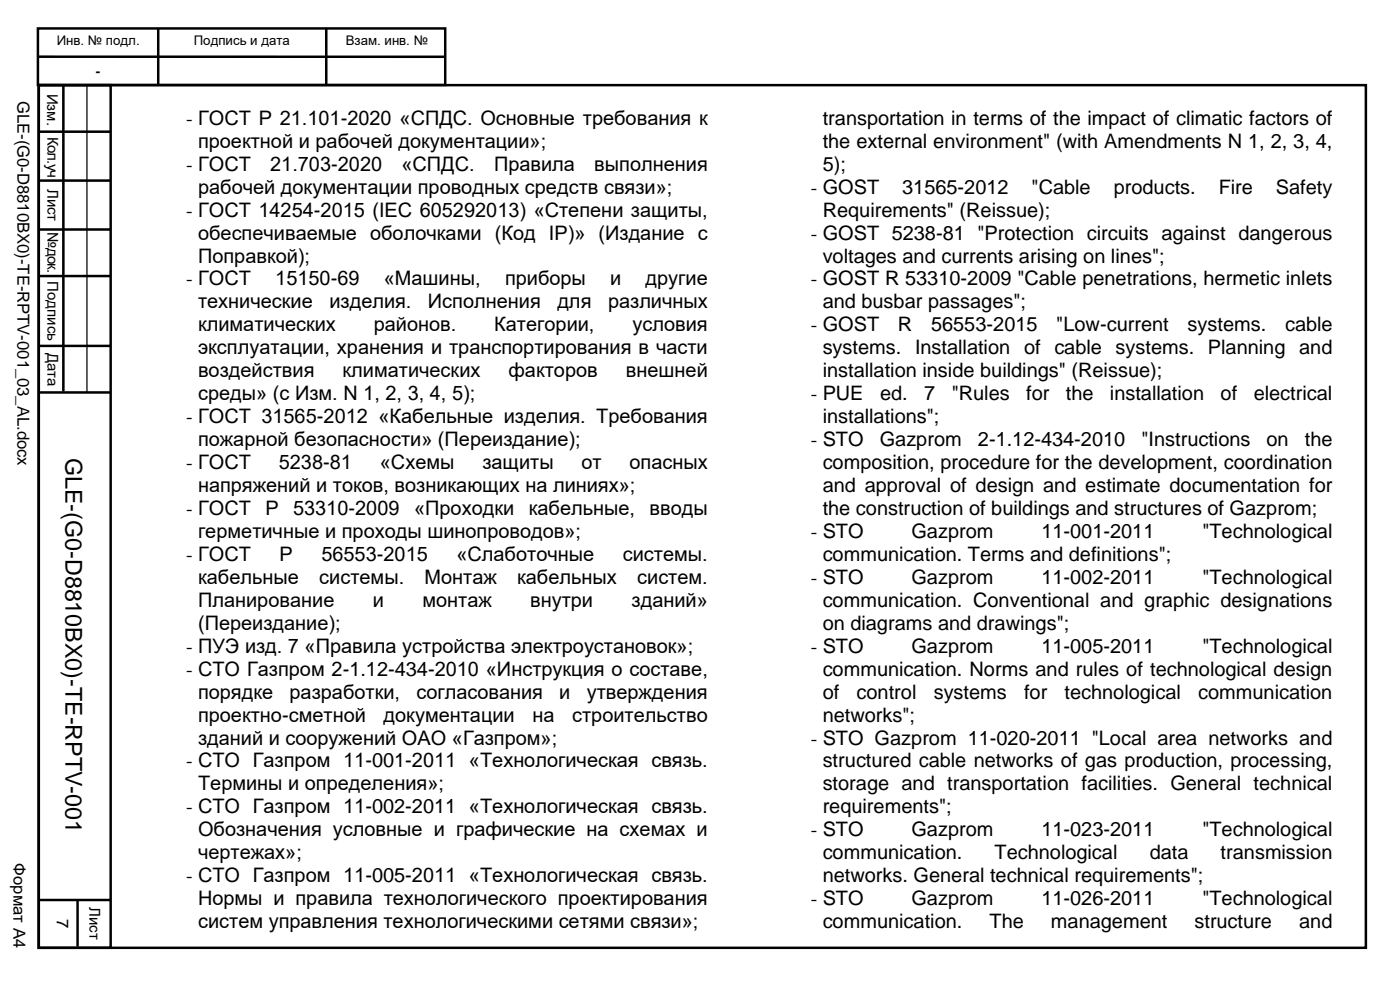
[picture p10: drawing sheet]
<svg xmlns="http://www.w3.org/2000/svg" width="297mm" height="210mm" viewBox="0 0 297 210" stroke-linecap="round" stroke-linejoin="round" font-family="sans-serif">
<defs><g id="words">
<text font-size="4.9" x="13.9" y="97.1" transform="rotate(90 13.9 97.1)">GLE-(G0-D8810BX0)-TE-RPTV-001</text>
<g font-size="4.2">
<text x="39.5" y="26.5">- ГОСТ Р 21.101-2020 «СПДС. Основные требования к</text>
<text x="174.5" y="26.5">transportation in terms of the impact of climatic factors of</text>
<text x="42" y="31.4">проектной и рабочей документации»;</text>
<text x="174.5" y="31.4">the external environment&quot; (with Amendments N 1, 2, 3, 4,</text>
<text x="39.5" y="36.2">- ГОСТ</text>
<text x="42" y="41.1">рабочей документации проводных средств связи»;</text>
<text x="57.3" y="36.2">21.703-2020</text>
<text x="85.2" y="36.2">«СПДС.</text>
<text x="104.8" y="36.2">Правила</text>
<text x="126.1" y="36.2">выполнения</text>
<text x="172" y="41.1">- GOST</text>
<text x="174.5" y="36.2">5);</text>
<text x="191.4" y="41.1">31565-2012</text>
<text x="218.8" y="41.1">&quot;Cable</text>
<text x="236.3" y="41.1">products.</text>
<text x="258.6" y="41.1">Fire</text>
<text x="270.7" y="41.1">Safety</text>
<text x="39.5" y="46">- ГОСТ 14254-2015 (IEC 605292013) «Степени защиты,</text>
<text x="174.5" y="46">Requirements&quot; (Reissue);</text>
<text x="42" y="50.8">обеспечиваемые оболочками (Код IP)» (Издание с</text>
<text x="172" y="50.8">- GOST 5238-81 &quot;Protection circuits against dangerous</text>
<text x="42" y="55.7">Поправкой);</text>
<text x="174.5" y="55.7">voltages and currents arising on lines&quot;;</text>
<text x="39.5" y="60.6">- ГОСТ</text>
<text x="42" y="65.4">технические</text>
<text x="58.4" y="60.6">15150-69</text>
<text x="69.9" y="65.4">изделия.</text>
<text x="81.4" y="60.6">«Машины,</text>
<text x="90.8" y="65.4">Исполнения</text>
<text x="107.1" y="60.6">приборы</text>
<text x="118.2" y="65.4">для</text>
<text x="129" y="65.4">различных</text>
<text x="129.5" y="60.6">и</text>
<text x="137" y="60.6">другие</text>
<text x="172" y="60.6">- GOST R 53310-2009 &quot;Cable penetrations, hermetic inlets</text>
<text x="174.5" y="65.4">and busbar passages&quot;;</text>
<text x="42" y="70.3">климатических</text>
<text x="79.3" y="70.3">районов.</text>
<text x="104.9" y="70.3">Категории,</text>
<text x="134.2" y="70.3">условия</text>
<text x="172" y="70.3">- GOST</text>
<text x="190.5" y="70.3">R</text>
<text x="197.5" y="70.3">56553-2015</text>
<text x="224.1" y="70.3">&quot;Low-current</text>
<text x="252" y="70.3">systems.</text>
<text x="272.6" y="70.3">cable</text>
<text x="42" y="75.2">эксплуатации, хранения и транспортирования в части</text>
<text x="174.5" y="75.2">systems. Installation of cable systems. Planning and</text>
<text x="42" y="80">воздействия</text>
<text x="72.7" y="80">климатических</text>
<text x="107.9" y="80">факторов</text>
<text x="132.8" y="80">внешней</text>
<text x="174.5" y="80">installation inside buildings&quot; (Reissue);</text>
<text x="39.5" y="89.8">- ГОСТ 31565-2012 «Кабельные изделия. Требования</text>
<text x="42" y="84.9">среды» (с Изм. N 1, 2, 3, 4, 5);</text>
<text x="172" y="84.9">- PUE</text>
<text x="174.5" y="89.8">installations&quot;;</text>
<text x="186.7" y="84.9">ed.</text>
<text x="196.1" y="84.9">7</text>
<text x="201.9" y="84.9">&quot;Rules</text>
<text x="217.7" y="84.9">for</text>
<text x="226.1" y="84.9">the</text>
<text x="235.5" y="84.9">installation</text>
<text x="259" y="84.9">of</text>
<text x="266" y="84.9">electrical</text>
<text x="42" y="94.7">пожарной безопасности» (Переиздание);</text>
<text x="172" y="94.7">- STO</text>
<text x="186.6" y="94.7">Gazprom</text>
<text x="207.5" y="94.7">2-1.12-434-2010</text>
<text x="242.2" y="94.7">&quot;Instructions</text>
<text x="268.7" y="94.7">on</text>
<text x="276.8" y="94.7">the</text>
<text x="39.5" y="99.5">- ГОСТ</text>
<text x="59.1" y="99.5">5238-81</text>
<text x="80.6" y="99.5">«Схемы</text>
<text x="102.3" y="99.5">защиты</text>
<text x="123.4" y="99.5">от</text>
<text x="133.6" y="99.5">опасных</text>
<text x="174.5" y="99.5">composition, procedure for the development, coordination</text>
<text x="42" y="104.4">напряжений и токов, возникающих на линиях»;</text>
<text x="174.5" y="104.4">and approval of design and estimate documentation for</text>
<text x="39.5" y="109.3">- ГОСТ</text>
<text x="56.3" y="109.3">Р</text>
<text x="62.2" y="109.3">53310-2009</text>
<text x="87.8" y="109.3">«Проходки</text>
<text x="112.2" y="109.3">кабельные,</text>
<text x="137.8" y="109.3">вводы</text>
<text x="174.5" y="109.3">the construction of buildings and structures of Gazprom;</text>
<text x="39.5" y="119">- ГОСТ</text>
<text x="42" y="114.1">герметичные и проходы шинопроводов»;</text>
<text x="59.3" y="119">Р</text>
<text x="68.2" y="119">56553-2015</text>
<text x="96.8" y="119">«Слаботочные</text>
<text x="132.1" y="119">системы.</text>
<text x="172" y="114.1">- STO</text>
<text x="174.5" y="119">communication. Terms and definitions&quot;;</text>
<text x="193.4" y="114.1">Gazprom</text>
<text x="220.9" y="114.1">11-001-2011</text>
<text x="255.1" y="114.1">&quot;Technological</text>
<text x="42" y="123.9">кабельные</text>
<text x="67.7" y="123.9">системы.</text>
<text x="90.1" y="123.9">Монтаж</text>
<text x="109.7" y="123.9">кабельных</text>
<text x="135.2" y="123.9">систем.</text>
<text x="172" y="123.9">- STO</text>
<text x="193.4" y="123.9">Gazprom</text>
<text x="220.9" y="123.9">11-002-2011</text>
<text x="255.1" y="123.9">&quot;Technological</text>
<text x="42" y="128.7">Планирование</text>
<text x="79.1" y="128.7">и</text>
<text x="89.6" y="128.7">монтаж</text>
<text x="112.5" y="128.7">внутри</text>
<text x="134" y="128.7">зданий»</text>
<text x="174.5" y="128.7">communication. Conventional and graphic designations</text>
<text x="42" y="133.6">(Переиздание);</text>
<text x="174.5" y="133.6">on diagrams and drawings&quot;;</text>
<text x="39.5" y="138.5">- ПУЭ изд. 7 «Правила устройства электроустановок»;</text>
<text x="39.5" y="143.3">- СТО Газпром 2-1.12-434-2010 «Инструкция о составе,</text>
<text x="172" y="138.5">- STO</text>
<text x="174.5" y="143.3">communication. Norms and rules of technological design</text>
<text x="193.4" y="138.5">Gazprom</text>
<text x="220.9" y="138.5">11-005-2011</text>
<text x="255.1" y="138.5">&quot;Technological</text>
<text x="42" y="148.2">порядке</text>
<text x="61.4" y="148.2">разработки,</text>
<text x="88.3" y="148.2">согласования</text>
<text x="118.6" y="148.2">и</text>
<text x="124.5" y="148.2">утверждения</text>
<text x="174.5" y="148.2">of</text>
<text x="181.7" y="148.2">control</text>
<text x="198.1" y="148.2">systems</text>
<text x="217.3" y="148.2">for</text>
<text x="225.9" y="148.2">technological</text>
<text x="254.2" y="148.2">communication</text>
<text x="42" y="153.1">проектно-сметной</text>
<text x="81.4" y="153.1">документации</text>
<text x="113" y="153.1">на</text>
<text x="121.4" y="153.1">строительство</text>
<text x="174.5" y="153.1">networks&quot;;</text>
<text x="42" y="157.9">зданий и сооружений ОАО «Газпром»;</text>
<text x="172" y="157.9">- STO Gazprom 11-020-2011 &quot;Local area networks and</text>
<text x="39.5" y="162.8">- СТО Газпром 11-001-2011 «Технологическая связь.</text>
<text x="42" y="167.7">Термины и определения»;</text>
<text x="174.5" y="162.8">structured cable networks of gas production, processing,</text>
<text x="174.5" y="167.7">storage and transportation facilities. General technical</text>
<text x="39.5" y="172.6">- СТО Газпром 11-002-2011 «Технологическая связь.</text>
<text x="174.5" y="172.6">requirements&quot;;</text>
<text x="42" y="177.4">Обозначения условные и графические на схемах и</text>
<text x="172" y="177.4">- STO</text>
<text x="193.4" y="177.4">Gazprom</text>
<text x="220.9" y="177.4">11-023-2011</text>
<text x="255.1" y="177.4">&quot;Technological</text>
<text x="42" y="182.3">чертежах»;</text>
<text x="174.5" y="182.3">communication.</text>
<text x="211" y="182.3">Technological</text>
<text x="243.9" y="182.3">data</text>
<text x="259" y="182.3">transmission</text>
<text x="39.5" y="187.2">- СТО Газпром 11-005-2011 «Технологическая связь.</text>
<text x="174.5" y="187.2">networks. General technical requirements&quot;;</text>
<text x="42" y="192">Нормы и правила технологического проектирования</text>
<text x="42" y="196.9">систем управления технологическими сетями связи»;</text>
<text x="172" y="192">- STO</text>
<text x="174.5" y="196.9">communication.</text>
<text x="193.4" y="192">Gazprom</text>
<text x="209.9" y="196.9">The</text>
<text x="220.9" y="192">11-026-2011</text>
<text x="223" y="196.9">management</text>
<text x="253.4" y="196.9">structure</text>
<text x="255.1" y="192">&quot;Technological</text>
<text x="275.6" y="196.9">and</text>
</g>
<g font-size="3.5">
<text x="3.7" y="21.4" transform="rotate(90 3.7 21.4)">GLE-(G0-D8810BX0)-TE-RPTV-001_03_AL.docx</text>
<text x="2.9" y="183.2" transform="rotate(90 2.9 183.2)">Формат А4</text>
<text x="12.1" y="194.9" transform="rotate(90 12.1 194.9)">7</text>
</g>
<g font-size="3.2">
<text x="10" y="19.9" transform="rotate(90 10 19.9)">Изм.</text>
<text x="10.1" y="29.1" transform="rotate(90 10.1 29.1)">Кол.уч</text>
<text x="6.3" y="33" transform="rotate(90 6.3 33)">.</text>
<text x="10.1" y="40" transform="rotate(90 10.1 40)">Лист</text>
<text x="10.1" y="49.1" transform="rotate(90 10.1 49.1)">№ док.</text>
<text x="10.1" y="59.7" transform="rotate(90 10.1 59.7)">Подпись</text>
<text x="10.1" y="74.8" transform="rotate(90 10.1 74.8)">Дата</text>
<text x="19" y="192.5" transform="rotate(90 19 192.5)">Лист</text>
</g>
<g font-size="2.8">
<text x="12" y="9.7">Инв. № подл.</text>
<text x="41.1" y="9.7">Подпись и дата</text>
<text x="73.3" y="9.7">Взам. инв. №</text>
<text x="20.3" y="16.2">-</text>
</g>
</g></defs>
<g fill="none" stroke="#000" stroke-width=".53">
<path d="M7.9 12h86.4M8 6h86.5v12h-86.5zM8.2 18.1h281.6v183h-281.6zM8.2 18.1h15.3v183h-15.3zM13.4 18.1v65M33.6 6.1v12M69.2 5.9v12M8.2 27.9h15.3M8.2 38.3h15.3M8.2 58.6h15.3M8.2 48.7h15.3M8.2 73.4h15.3"/>
<path d="M8.2 83.3h15.3M8.2 190.9h15.3M16.5 190.8v10"/>
</g>
<path d="M18.5 18.3v65" fill="none" stroke="#000" stroke-width=".26"/>
<path d="M8.6 12.3h24.5v5.2h-24.5z" fill-rule="evenodd" fill="#fff"/>
<use href="#words"/>
</svg>
